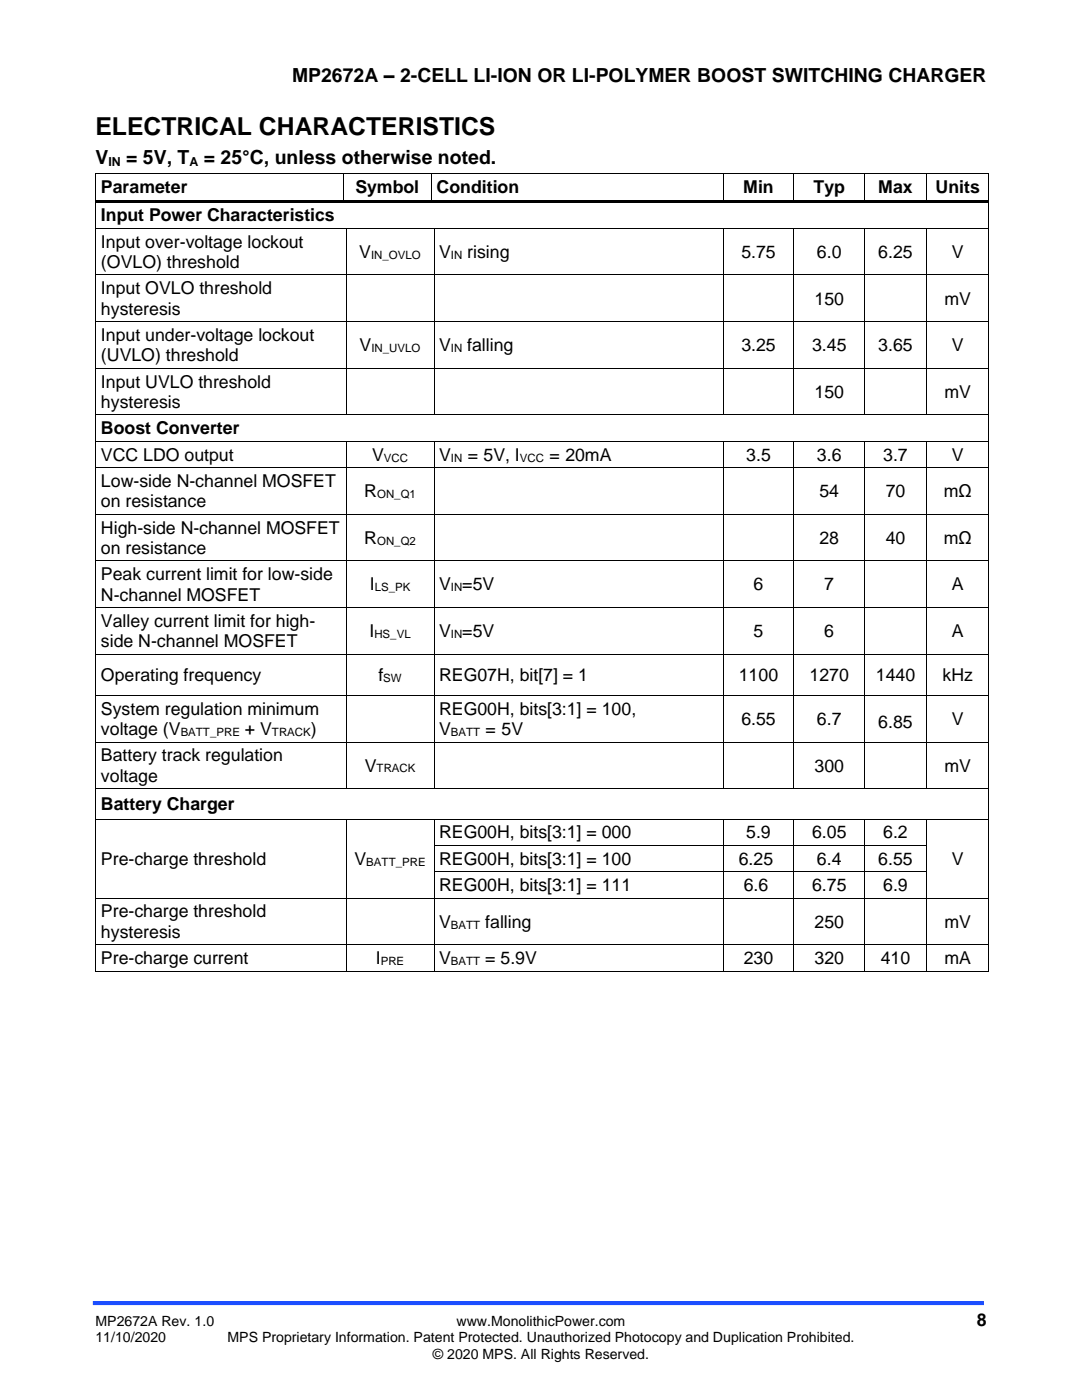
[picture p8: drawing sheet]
<svg xmlns="http://www.w3.org/2000/svg" width="216mm" height="279mm" viewBox="0 0 216 279" stroke-linecap="round" stroke-linejoin="round" font-family="sans-serif">
<defs><g id="words">
<text font-size="4.9" x="19" y="27">ELECTRICAL CHARACTERISTICS</text>
<g font-size="3.9">
<text x="58.3" y="16.3">MP2672A – 2-CELL LI-ION OR LI-POLYMER BOOST SWITCHING CHARGER</text>
<text x="19" y="32.7">V</text>
<text x="25.2" y="32.7">= 5V, T</text>
<text x="40.7" y="32.7">= 25°C, unless otherwise noted.</text>
</g>
<g font-size="3.5">
<text x="20.2" y="38.6">Parameter</text>
<text x="70.9" y="38.6">Symbol</text>
<text x="87.1" y="38.6">Condition</text>
<text x="148.3" y="38.6">Min</text>
<text x="162.3" y="38.6">Typ</text>
<text x="175.3" y="38.6">Max</text>
<text x="186.7" y="38.6">Units</text>
<text x="20.2" y="44.2">Input Power Characteristics</text>
<text x="20.2" y="49.4">Input over-voltage lockout</text>
<text x="20.2" y="53.5">(OVLO) threshold</text>
<text x="71.7" y="51.5">V</text>
<text x="87.6" y="51.5">V</text>
<text x="93.2" y="51.5">rising</text>
<text x="147.9" y="51.5">5.75</text>
<text x="163" y="51.5">6.0</text>
<text x="175.3" y="51.5">6.25</text>
<text x="189.9" y="51.5">V</text>
<text x="20.2" y="58.7">Input OVLO threshold</text>
<text x="20.2" y="62.8">hysteresis</text>
<text x="162.5" y="60.8">150</text>
<text x="188.4" y="60.8">mV</text>
<text x="20.2" y="68.1">Input under-voltage lockout</text>
<text x="71.8" y="70.1">V</text>
<text x="87.6" y="70.1">V</text>
<text x="93.2" y="70.1">falling</text>
<text x="147.9" y="70.1">3.25</text>
<text x="162" y="70.1">3.45</text>
<text x="175.3" y="70.1">3.65</text>
<text x="189.9" y="70.1">V</text>
<text x="20.2" y="72.1">(UVLO) threshold</text>
<text x="20.2" y="77.4">Input UVLO threshold</text>
<text x="20.2" y="81.4">hysteresis</text>
<text x="162.5" y="79.4">150</text>
<text x="188.4" y="79.4">mV</text>
<text x="20.2" y="86.7">Boost Converter</text>
<text x="20.2" y="91.9">VCC LDO output</text>
<text x="74.3" y="91.9">V</text>
<text x="87.6" y="91.9">V</text>
<text x="93.3" y="91.9">= 5V, I</text>
<text x="109.7" y="91.9">= 20mA</text>
<text x="148.9" y="91.9">3.5</text>
<text x="163" y="91.9">3.6</text>
<text x="176.2" y="91.9">3.7</text>
<text x="189.9" y="91.9">V</text>
<text x="20.2" y="97.2">Low-side N-channel MOSFET</text>
<text x="20.2" y="101.2">on resistance</text>
<text x="72.7" y="99.2">R</text>
<text x="163.5" y="99.2">54</text>
<text x="176.7" y="99.2">70</text>
<text x="188.3" y="99.2">mΩ</text>
<text x="20.2" y="106.5">High-side N-channel MOSFET</text>
<text x="20.2" y="110.6">on resistance</text>
<text x="72.7" y="108.5">R</text>
<text x="163.5" y="108.5">28</text>
<text x="176.7" y="108.5">40</text>
<text x="188.3" y="108.5">mΩ</text>
<text x="20.2" y="115.8">Peak current limit for low-side</text>
<text x="20.2" y="119.9">N-channel MOSFET</text>
<text x="73.8" y="117.8">I</text>
<text x="87.6" y="117.8">V =5V</text>
<text x="150.4" y="117.8">6</text>
<text x="164.5" y="117.8">7</text>
<text x="189.9" y="117.8">A</text>
<text x="20.2" y="125.1">Valley current limit for high-</text>
<text x="20.2" y="129.2">side N-channel MOSFET</text>
<text x="73.7" y="127.2">I</text>
<text x="87.6" y="127.2">V =5V</text>
<text x="150.4" y="127.2">5</text>
<text x="164.5" y="127.2">6</text>
<text x="189.9" y="127.2">A</text>
<text x="20.2" y="135.9">Operating frequency</text>
<text x="75.5" y="135.9">f</text>
<text x="87.6" y="135.9">REG07H, bit[7] = 1</text>
<text x="147.4" y="135.9">1100</text>
<text x="161.5" y="135.9">1270</text>
<text x="174.8" y="135.9">1440</text>
<text x="188.1" y="135.9">kHz</text>
<text x="20.2" y="142.6">System regulation minimum</text>
<text x="87.6" y="142.6">REG00H, bits[3:1] = 100,</text>
<text x="20.2" y="146.7">voltage (V</text>
<text x="48.9" y="146.7">+ V</text>
<text x="62" y="146.7">)</text>
<text x="87.6" y="146.7">V</text>
<text x="96.9" y="146.7">= 5V</text>
<text x="147.9" y="144.7">6.55</text>
<text x="163" y="144.7">6.7</text>
<text x="175.3" y="145.2">6.85</text>
<text x="189.9" y="144.7">V</text>
<text x="20.2" y="152">Battery track regulation</text>
<text x="72.8" y="154">V</text>
<text x="162.5" y="154">300</text>
<text x="188.4" y="154">mV</text>
<text x="20.2" y="156">voltage</text>
<text x="20.2" y="161.7">Battery Charger</text>
<text x="87.6" y="167.3">REG00H, bits[3:1] = 000</text>
<text x="148.9" y="167.3">5.9</text>
<text x="162" y="167.3">6.05</text>
<text x="176.2" y="167.3">6.2</text>
<text x="20.2" y="172.6">Pre-charge threshold</text>
<text x="70.7" y="172.6">V</text>
<text x="87.6" y="172.6">REG00H, bits[3:1] = 100</text>
<text x="147.4" y="172.6">6.25</text>
<text x="163" y="172.6">6.4</text>
<text x="175.3" y="172.6">6.55</text>
<text x="189.9" y="172.6">V</text>
<text x="87.6" y="177.9">REG00H, bits[3:1] = 111</text>
<text x="148.4" y="177.9">6.6</text>
<text x="162" y="177.9">6.75</text>
<text x="176.2" y="177.9">6.9</text>
<text x="20.2" y="183.1">Pre-charge threshold</text>
<text x="87.6" y="185.1">V</text>
<text x="96.8" y="185.1">falling</text>
<text x="162.5" y="185.1">250</text>
<text x="188.4" y="185.1">mV</text>
<text x="20.2" y="187.2">hysteresis</text>
<text x="20.2" y="192.4">Pre-charge current</text>
<text x="75" y="192.4">I</text>
<text x="87.6" y="192.4">V</text>
<text x="96.8" y="192.4">= 5.9V</text>
<text x="148.4" y="192.4">230</text>
<text x="162.5" y="192.4">320</text>
<text x="175.7" y="192.4">410</text>
<text x="188.4" y="192.4">mA</text>
<text x="194.9" y="264.5">8</text>
</g>
<g font-size="2.8">
<text x="19" y="264.5">MP2672A Rev. 1.0</text>
<text x="19" y="267.9">11/10/2020</text>
<text x="45.4" y="267.9">MPS Proprietary Information. Patent Protected. Unauthorized Photocopy and Duplication Prohibited.</text>
<text x="91.1" y="264.5">www.MonolithicPower.com</text>
<text x="86.4" y="271.2">© 2020 MPS. All Rights Reserved.</text>
</g>
<g font-size="2.5">
<text x="21.6" y="33.1">IN</text>
<text x="37.8" y="33.1">A</text>
</g>
<g font-size="2.3">
<text x="74" y="51.6">IN_OVLO</text>
<text x="90" y="51.6">IN</text>
<text x="74.1" y="70.3">IN_UVLO</text>
<text x="90" y="70.3">IN</text>
<text x="76.6" y="92.1">VCC</text>
<text x="90" y="92.1">IN</text>
<text x="103.7" y="92.1">VCC</text>
<text x="75.3" y="99.4">ON_Q1</text>
<text x="75.3" y="108.7">ON_Q2</text>
<text x="74.8" y="118">LS_PK</text>
<text x="90" y="118">IN</text>
<text x="74.7" y="127.3">HS_VL</text>
<text x="90" y="127.3">IN</text>
<text x="76.5" y="136.1">SW</text>
<text x="36.1" y="146.9">BATT_PRE</text>
<text x="54.3" y="146.9">TRACK</text>
<text x="90" y="146.9">BATT</text>
<text x="75.1" y="154.1">TRACK</text>
<text x="73.1" y="172.8">BATT_PRE</text>
<text x="90" y="185.3">BATT</text>
<text x="76" y="192.6">PRE</text>
<text x="90" y="192.6">BATT</text>
</g>
</g></defs>
<path d="M18.5 260.1h177.8" fill="none" stroke="#1c4eff" stroke-width=".8" stroke-linecap="butt"/>
<g fill="#000">
<path d="M19 34.6h.2v.7h-.2z" fill-rule="evenodd"/>
<path d="M19 34.6h.2v.2h-.2z" fill-rule="evenodd"/>
<path d="M68.4 34.8h.2v.5h-.2z" fill-rule="evenodd"/>
<path d="M68.4 34.6h.2v.2h-.2z" fill-rule="evenodd"/>
<path d="M86 34.8h.2v.5h-.2z" fill-rule="evenodd"/>
<path d="M86 34.6h.2v.2h-.2z" fill-rule="evenodd"/>
<path d="M144.2 34.8h.2v.5h-.2z" fill-rule="evenodd"/>
<path d="M144.2 34.6h.2v.2h-.2z" fill-rule="evenodd"/>
<path d="M158.3 34.8h.2v.5h-.2z" fill-rule="evenodd"/>
<path d="M158.3 34.6h.2v.2h-.2z" fill-rule="evenodd"/>
<path d="M172.4 34.8h.2v.5h-.2z" fill-rule="evenodd"/>
<path d="M172.4 34.6h.2v.2h-.2z" fill-rule="evenodd"/>
<path d="M184.8 34.8h.1v.5h-.1z" fill-rule="evenodd"/>
<path d="M184.8 34.6h.1v.2h-.1z" fill-rule="evenodd"/>
<path d="M197.2 34.6h.2v.7h-.2z" fill-rule="evenodd"/>
<path d="M197.2 34.6h.2v.2h-.2z" fill-rule="evenodd"/>
<path d="M19 39.9h.2v1h-.2z" fill-rule="evenodd"/>
<path d="M19 45.5h.2v.7h-.2z" fill-rule="evenodd"/>
<path d="M19 54.8h.2v.7h-.2z" fill-rule="evenodd"/>
<path d="M19.2 39.9h49.2v.5h-49.2z" fill-rule="evenodd"/>
<path d="M68.4 39.9h.5v.5h-.5z" fill-rule="evenodd"/>
<path d="M68.9 39.9h17.1v.5h-17.1z" fill-rule="evenodd"/>
<path d="M69 45.6h.2v.6h-.2z" fill-rule="evenodd"/>
<path d="M69 45.5h.2v.1h-.2z" fill-rule="evenodd"/>
<path d="M69 54.8h.2v.7h-.2z" fill-rule="evenodd"/>
<path d="M86 39.9h.6v.5h-.6z" fill-rule="evenodd"/>
<path d="M86.5 45.6h.2v.6h-.2z" fill-rule="evenodd"/>
<path d="M86.5 45.5h.2v.1h-.2z" fill-rule="evenodd"/>
<path d="M86.5 54.8h.2v.7h-.2z" fill-rule="evenodd"/>
<path d="M86.6 39.9h57.6v.5h-57.6z" fill-rule="evenodd"/>
<path d="M144.2 39.9h.6v.5h-.6z" fill-rule="evenodd"/>
<path d="M144.2 45.6h.2v.6h-.2z" fill-rule="evenodd"/>
<path d="M144.2 45.5h.2v.1h-.2z" fill-rule="evenodd"/>
<path d="M144.2 54.8h.2v.7h-.2z" fill-rule="evenodd"/>
<path d="M144.8 39.9h13.5v.5h-13.5z" fill-rule="evenodd"/>
<path d="M158.3 39.9h.5v.5h-.5z" fill-rule="evenodd"/>
<path d="M158.3 45.6h.2v.6h-.2z" fill-rule="evenodd"/>
<path d="M158.3 45.5h.2v.1h-.2z" fill-rule="evenodd"/>
<path d="M158.3 54.8h.2v.7h-.2z" fill-rule="evenodd"/>
<path d="M158.8 39.9h13.6v.5h-13.6z" fill-rule="evenodd"/>
<path d="M172.4 39.9h.6v.5h-.6z" fill-rule="evenodd"/>
<path d="M172.4 45.6h.2v.6h-.2z" fill-rule="evenodd"/>
<path d="M172.4 45.5h.2v.1h-.2z" fill-rule="evenodd"/>
<path d="M172.4 54.8h.2v.7h-.2z" fill-rule="evenodd"/>
<path d="M173 39.9h11.8v.5h-11.8z" fill-rule="evenodd"/>
<path d="M184.8 39.9h.5v.5h-.5z" fill-rule="evenodd"/>
<path d="M184.8 45.6h.1v.6h-.1z" fill-rule="evenodd"/>
<path d="M184.8 45.5h.1v.1h-.1z" fill-rule="evenodd"/>
<path d="M184.8 54.8h.1v.7h-.1z" fill-rule="evenodd"/>
<path d="M185.3 39.9h11.9v.5h-11.9z" fill-rule="evenodd"/>
<path d="M197.2 39.9h.2v1h-.2z" fill-rule="evenodd"/>
<path d="M197.2 45.5h.2v.7h-.2z" fill-rule="evenodd"/>
<path d="M197.2 54.8h.2v.7h-.2z" fill-rule="evenodd"/>
<path d="M19 64.1h.2v.7h-.2z" fill-rule="evenodd"/>
<path d="M19 73.4h.2v.7h-.2z" fill-rule="evenodd"/>
<path d="M69 64.1h.2v.7h-.2z" fill-rule="evenodd"/>
<path d="M69 73.4h.2v.7h-.2z" fill-rule="evenodd"/>
<path d="M86.5 64.1h.2v.7h-.2z" fill-rule="evenodd"/>
<path d="M86.5 73.4h.2v.7h-.2z" fill-rule="evenodd"/>
<path d="M144.2 64.1h.2v.7h-.2z" fill-rule="evenodd"/>
<path d="M144.2 73.4h.2v.7h-.2z" fill-rule="evenodd"/>
<path d="M158.3 64.1h.2v.7h-.2z" fill-rule="evenodd"/>
<path d="M158.3 73.4h.2v.7h-.2z" fill-rule="evenodd"/>
<path d="M172.4 64.1h.2v.7h-.2z" fill-rule="evenodd"/>
<path d="M172.4 73.4h.2v.7h-.2z" fill-rule="evenodd"/>
<path d="M184.8 64.1h.1v.7h-.1z" fill-rule="evenodd"/>
<path d="M184.8 73.4h.1v.7h-.1z" fill-rule="evenodd"/>
<path d="M197.2 64.1h.2v.7h-.2z" fill-rule="evenodd"/>
<path d="M197.2 73.4h.2v.7h-.2z" fill-rule="evenodd"/>
<path d="M19 82.7h.2v.7h-.2z" fill-rule="evenodd"/>
<path d="M19 88h.2v.7h-.2z" fill-rule="evenodd"/>
<path d="M19 93.2h.2v.7h-.2z" fill-rule="evenodd"/>
<path d="M69 82.7h.2v.2h-.2z" fill-rule="evenodd"/>
<path d="M69 88.1h.2v.6h-.2z" fill-rule="evenodd"/>
<path d="M69 88h.2v.1h-.2z" fill-rule="evenodd"/>
<path d="M69 93.2h.2v.7h-.2z" fill-rule="evenodd"/>
<path d="M86.5 82.7h.2v.2h-.2z" fill-rule="evenodd"/>
<path d="M86.5 88.1h.2v.6h-.2z" fill-rule="evenodd"/>
<path d="M86.5 88h.2v.1h-.2z" fill-rule="evenodd"/>
<path d="M86.5 93.2h.2v.7h-.2z" fill-rule="evenodd"/>
<path d="M144.2 82.7h.2v.2h-.2z" fill-rule="evenodd"/>
<path d="M144.2 88.1h.2v.6h-.2z" fill-rule="evenodd"/>
<path d="M144.2 88h.2v.1h-.2z" fill-rule="evenodd"/>
<path d="M144.2 93.2h.2v.7h-.2z" fill-rule="evenodd"/>
<path d="M158.3 82.7h.2v.2h-.2z" fill-rule="evenodd"/>
<path d="M158.3 88.1h.2v.6h-.2z" fill-rule="evenodd"/>
<path d="M158.3 88h.2v.1h-.2z" fill-rule="evenodd"/>
<path d="M158.3 93.2h.2v.7h-.2z" fill-rule="evenodd"/>
<path d="M172.4 82.7h.2v.2h-.2z" fill-rule="evenodd"/>
<path d="M172.4 88.1h.2v.6h-.2z" fill-rule="evenodd"/>
<path d="M172.4 88h.2v.1h-.2z" fill-rule="evenodd"/>
<path d="M172.4 93.2h.2v.7h-.2z" fill-rule="evenodd"/>
<path d="M184.8 82.7h.1v.2h-.1z" fill-rule="evenodd"/>
<path d="M184.8 88.1h.1v.6h-.1z" fill-rule="evenodd"/>
<path d="M184.8 88h.1v.1h-.1z" fill-rule="evenodd"/>
<path d="M184.8 93.2h.1v.7h-.1z" fill-rule="evenodd"/>
<path d="M197.2 82.7h.2v.7h-.2z" fill-rule="evenodd"/>
<path d="M197.2 88h.2v.7h-.2z" fill-rule="evenodd"/>
<path d="M197.2 93.2h.2v.7h-.2z" fill-rule="evenodd"/>
<path d="M19 102.6h.2v.7h-.2z" fill-rule="evenodd"/>
<path d="M19 111.9h.2v.7h-.2z" fill-rule="evenodd"/>
<path d="M69 102.6h.2v.7h-.2z" fill-rule="evenodd"/>
<path d="M69 111.9h.2v.7h-.2z" fill-rule="evenodd"/>
<path d="M86.5 102.6h.2v.7h-.2z" fill-rule="evenodd"/>
<path d="M86.5 111.9h.2v.7h-.2z" fill-rule="evenodd"/>
<path d="M144.2 102.6h.2v.7h-.2z" fill-rule="evenodd"/>
<path d="M144.2 111.9h.2v.7h-.2z" fill-rule="evenodd"/>
<path d="M158.3 102.6h.2v.7h-.2z" fill-rule="evenodd"/>
<path d="M158.3 111.9h.2v.7h-.2z" fill-rule="evenodd"/>
<path d="M172.4 102.6h.2v.7h-.2z" fill-rule="evenodd"/>
<path d="M172.4 111.9h.2v.7h-.2z" fill-rule="evenodd"/>
<path d="M184.8 102.6h.1v.7h-.1z" fill-rule="evenodd"/>
<path d="M184.8 111.9h.1v.7h-.1z" fill-rule="evenodd"/>
<path d="M197.2 102.6h.2v.7h-.2z" fill-rule="evenodd"/>
<path d="M197.2 111.9h.2v.7h-.2z" fill-rule="evenodd"/>
<path d="M19 121.2h.2v.7h-.2z" fill-rule="evenodd"/>
<path d="M19 130.5h.2v.7h-.2z" fill-rule="evenodd"/>
<path d="M19 138.7h.2v.7h-.2z" fill-rule="evenodd"/>
<path d="M69 121.2h.2v.7h-.2z" fill-rule="evenodd"/>
<path d="M69 130.5h.2v.7h-.2z" fill-rule="evenodd"/>
<path d="M69 138.7h.2v.7h-.2z" fill-rule="evenodd"/>
<path d="M86.5 121.2h.2v.7h-.2z" fill-rule="evenodd"/>
<path d="M86.5 130.5h.2v.7h-.2z" fill-rule="evenodd"/>
<path d="M86.5 138.7h.2v.7h-.2z" fill-rule="evenodd"/>
<path d="M144.2 121.2h.2v.7h-.2z" fill-rule="evenodd"/>
<path d="M144.2 130.5h.2v.7h-.2z" fill-rule="evenodd"/>
<path d="M144.2 138.7h.2v.7h-.2z" fill-rule="evenodd"/>
<path d="M158.3 121.2h.2v.7h-.2z" fill-rule="evenodd"/>
<path d="M158.3 130.5h.2v.7h-.2z" fill-rule="evenodd"/>
<path d="M158.3 138.7h.2v.7h-.2z" fill-rule="evenodd"/>
<path d="M172.4 121.2h.2v.7h-.2z" fill-rule="evenodd"/>
<path d="M172.4 130.5h.2v.7h-.2z" fill-rule="evenodd"/>
<path d="M172.4 138.7h.2v.7h-.2z" fill-rule="evenodd"/>
<path d="M184.8 121.2h.1v.7h-.1z" fill-rule="evenodd"/>
<path d="M184.8 130.5h.1v.7h-.1z" fill-rule="evenodd"/>
<path d="M184.8 138.7h.1v.7h-.1z" fill-rule="evenodd"/>
<path d="M197.2 121.2h.2v.7h-.2z" fill-rule="evenodd"/>
<path d="M197.2 130.5h.2v.7h-.2z" fill-rule="evenodd"/>
<path d="M197.2 138.7h.2v.7h-.2z" fill-rule="evenodd"/>
<path d="M19 148h.2v.7h-.2z" fill-rule="evenodd"/>
<path d="M19 157.3h.2v.7h-.2z" fill-rule="evenodd"/>
<path d="M69 148h.2v.7h-.2z" fill-rule="evenodd"/>
<path d="M69 157.3h.2v.2h-.2z" fill-rule="evenodd"/>
<path d="M86.5 148h.2v.7h-.2z" fill-rule="evenodd"/>
<path d="M86.5 157.3h.2v.2h-.2z" fill-rule="evenodd"/>
<path d="M144.2 148h.2v.7h-.2z" fill-rule="evenodd"/>
<path d="M144.2 157.3h.2v.2h-.2z" fill-rule="evenodd"/>
<path d="M158.3 148h.2v.7h-.2z" fill-rule="evenodd"/>
<path d="M158.3 157.3h.2v.2h-.2z" fill-rule="evenodd"/>
<path d="M172.4 148h.2v.7h-.2z" fill-rule="evenodd"/>
<path d="M172.4 157.3h.2v.2h-.2z" fill-rule="evenodd"/>
<path d="M184.8 148h.1v.7h-.1z" fill-rule="evenodd"/>
<path d="M184.8 157.3h.1v.2h-.1z" fill-rule="evenodd"/>
<path d="M197.2 148h.2v.7h-.2z" fill-rule="evenodd"/>
<path d="M197.2 157.3h.2v.7h-.2z" fill-rule="evenodd"/>
<path d="M19 163.4h.2v.7h-.2z" fill-rule="evenodd"/>
<path d="M19 168.6h.2v.7h-.2z" fill-rule="evenodd"/>
<path d="M19 173.9h.2v.7h-.2z" fill-rule="evenodd"/>
<path d="M19 179.2h.2v.7h-.2z" fill-rule="evenodd"/>
<path d="M69 163.6h.2v.5h-.2z" fill-rule="evenodd"/>
<path d="M69 163.4h.2v.2h-.2z" fill-rule="evenodd"/>
<path d="M69 168.6h.2v.7h-.2z" fill-rule="evenodd"/>
<path d="M69 173.9h.2v.7h-.2z" fill-rule="evenodd"/>
<path d="M69 179.2h.2v.7h-.2z" fill-rule="evenodd"/>
<path d="M86.5 163.6h.2v.5h-.2z" fill-rule="evenodd"/>
<path d="M86.5 163.4h.2v.2h-.2z" fill-rule="evenodd"/>
<path d="M86.5 168.6h.2v.7h-.2z" fill-rule="evenodd"/>
<path d="M86.5 173.9h.2v.7h-.2z" fill-rule="evenodd"/>
<path d="M86.5 179.2h.2v.7h-.2z" fill-rule="evenodd"/>
<path d="M144.2 163.6h.2v.5h-.2z" fill-rule="evenodd"/>
<path d="M144.2 163.4h.2v.2h-.2z" fill-rule="evenodd"/>
<path d="M144.2 168.6h.2v.7h-.2z" fill-rule="evenodd"/>
<path d="M144.2 173.9h.2v.7h-.2z" fill-rule="evenodd"/>
<path d="M144.2 179.2h.2v.7h-.2z" fill-rule="evenodd"/>
<path d="M158.3 163.6h.2v.5h-.2z" fill-rule="evenodd"/>
<path d="M158.3 163.4h.2v.2h-.2z" fill-rule="evenodd"/>
<path d="M158.3 168.6h.2v.7h-.2z" fill-rule="evenodd"/>
<path d="M158.3 173.9h.2v.7h-.2z" fill-rule="evenodd"/>
<path d="M158.3 179.2h.2v.7h-.2z" fill-rule="evenodd"/>
<path d="M172.4 163.6h.2v.5h-.2z" fill-rule="evenodd"/>
<path d="M172.4 163.4h.2v.2h-.2z" fill-rule="evenodd"/>
<path d="M172.4 168.6h.2v.7h-.2z" fill-rule="evenodd"/>
<path d="M172.4 173.9h.2v.7h-.2z" fill-rule="evenodd"/>
<path d="M172.4 179.2h.2v.7h-.2z" fill-rule="evenodd"/>
<path d="M184.8 163.6h.1v.5h-.1z" fill-rule="evenodd"/>
<path d="M184.8 163.4h.1v.2h-.1z" fill-rule="evenodd"/>
<path d="M184.8 168.6h.1v.7h-.1z" fill-rule="evenodd"/>
<path d="M184.8 173.9h.1v.7h-.1z" fill-rule="evenodd"/>
<path d="M184.8 179.2h.1v.7h-.1z" fill-rule="evenodd"/>
<path d="M197.2 163.4h.2v.7h-.2z" fill-rule="evenodd"/>
<path d="M197.2 168.6h.2v.7h-.2z" fill-rule="evenodd"/>
<path d="M197.2 173.9h.2v.7h-.2z" fill-rule="evenodd"/>
<path d="M197.2 179.2h.2v.7h-.2z" fill-rule="evenodd"/>
<path d="M19 188.5h.2v.7h-.2z" fill-rule="evenodd"/>
<path d="M19 193.7h.2v.2h-.2z" fill-rule="evenodd"/>
<path d="M19 193.7h.2v.2h-.2z" fill-rule="evenodd"/>
<path d="M69 188.5h.2v.7h-.2z" fill-rule="evenodd"/>
<path d="M69 193.7h.2v.2h-.2z" fill-rule="evenodd"/>
<path d="M86.5 188.5h.2v.7h-.2z" fill-rule="evenodd"/>
<path d="M86.5 193.7h.2v.2h-.2z" fill-rule="evenodd"/>
<path d="M144.2 188.5h.2v.7h-.2z" fill-rule="evenodd"/>
<path d="M144.2 193.7h.2v.2h-.2z" fill-rule="evenodd"/>
<path d="M158.3 188.5h.2v.7h-.2z" fill-rule="evenodd"/>
<path d="M158.3 193.7h.2v.2h-.2z" fill-rule="evenodd"/>
<path d="M172.4 188.5h.2v.7h-.2z" fill-rule="evenodd"/>
<path d="M172.4 193.7h.2v.2h-.2z" fill-rule="evenodd"/>
<path d="M184.8 188.5h.1v.7h-.1z" fill-rule="evenodd"/>
<path d="M184.8 193.7h.1v.2h-.1z" fill-rule="evenodd"/>
<path d="M197.2 188.5h.2v.7h-.2z" fill-rule="evenodd"/>
<path d="M197.2 193.7h.2v.2h-.2z" fill-rule="evenodd"/>
<path d="M197.2 193.7h.2v.2h-.2z" fill-rule="evenodd"/>
</g>
<g fill="none" stroke="#000" stroke-width=".2">
<path d="M19.1 35.3v4.6M19.2 34.7h49.2M68.5 35.3v4.6M68.6 34.7h17.4M86.1 35.3v4.6M86.2 34.7h58M144.3 35.3v4.6M144.4 34.7h13.9M158.4 35.3v4.6M158.5 34.7h13.9M172.5 35.3v4.6M172.6 34.7h12.2"/>
<path d="M184.9 35.3v4.6M184.9 34.7h12.3M197.3 35.3v4.6M19.1 40.9v4.6M19.1 46.2v8.6M19.1 55.5v8.6M19.2 45.6h49.8M19.2 54.9h49.8M69.1 46.2v8.6M69.1 55.5v8.6M69.2 45.6h17.3M69.2 54.9h17.3"/>
<path d="M86.6 46.2v8.6M86.6 55.5v8.6M86.7 45.6h57.5M86.7 54.9h57.5M144.3 46.2v8.6M144.3 55.5v8.6M144.4 45.6h13.9M144.4 54.9h13.9M158.4 46.2v8.6M158.4 55.5v8.6M158.5 45.6h13.9M158.5 54.9h13.9"/>
<path d="M172.5 46.2v8.6M172.5 55.5v8.6M172.6 45.6h12.2M172.6 54.9h12.2M184.9 46.2v8.6M184.9 55.5v8.6M184.9 45.6h12.3M184.9 54.9h12.3M197.3 40.9v4.6M197.3 46.2v8.6M197.3 55.5v8.6M19.1 64.8v8.6"/>
<path d="M19.1 74.1v8.6M19.2 64.2h49.8M19.2 73.5h49.8M69.1 64.8v8.6M69.1 74.1v8.6M69.2 64.2h17.3M69.2 73.5h17.3M86.6 64.8v8.6M86.6 74.1v8.6M86.7 64.2h57.5M86.7 73.5h57.5M144.3 64.8v8.6"/>
<path d="M144.3 74.1v8.6M144.4 64.2h13.9M144.4 73.5h13.9M158.4 64.8v8.6M158.4 74.1v8.6M158.5 64.2h13.9M158.5 73.5h13.9M172.5 64.8v8.6M172.5 74.1v8.6M172.6 64.2h12.2M172.6 73.5h12.2M184.9 64.8v8.6"/>
<path d="M184.9 74.1v8.6M184.9 64.2h12.3M184.9 73.5h12.3M197.3 64.8v8.6M197.3 74.1v8.6M19.1 83.4v4.6M19.1 88.7v4.5M19.1 93.9v8.7M19.2 82.8h49.8M19.2 88.1h49.8M19.2 93.3h49.8M69.1 88.7v4.5"/>
<path d="M69.1 93.9v8.7M69.2 82.8h17.3M69.2 88.1h17.3M69.2 93.3h17.3M86.6 88.7v4.5M86.6 93.9v8.7M86.7 82.8h57.5M86.7 88.1h57.5M86.7 93.3h57.5M144.3 88.7v4.5M144.3 93.9v8.7M144.4 82.8h13.9"/>
<path d="M144.4 88.1h13.9M144.4 93.3h13.9M158.4 88.7v4.5M158.4 93.9v8.7M158.5 82.8h13.9M158.5 88.1h13.9M158.5 93.3h13.9M172.5 88.7v4.5M172.5 93.9v8.7M172.6 82.8h12.2M172.6 88.1h12.2M172.6 93.3h12.2"/>
<path d="M184.9 88.7v4.5M184.9 93.9v8.7M184.9 82.8h12.3M184.9 88.1h12.3M184.9 93.3h12.3M197.3 83.4v4.6M197.3 88.7v4.5M197.3 93.9v8.7M19.1 103.3v8.6M19.1 112.6v8.6M19.2 102.6h49.8M19.2 112h49.8"/>
<path d="M69.1 103.3v8.6M69.1 112.6v8.6M69.2 102.6h17.3M69.2 112h17.3M86.6 103.3v8.6M86.6 112.6v8.6M86.7 102.6h57.5M86.7 112h57.5M144.3 103.3v8.6M144.3 112.6v8.6M144.4 102.6h13.9M144.4 112h13.9"/>
<path d="M158.4 103.3v8.6M158.4 112.6v8.6M158.5 102.6h13.9M158.5 112h13.9M172.5 103.3v8.6M172.5 112.6v8.6M172.6 102.6h12.2M172.6 112h12.2M184.9 103.3v8.6M184.9 112.6v8.6M184.9 102.6h12.3M184.9 112h12.3"/>
<path d="M197.3 103.3v8.6M197.3 112.6v8.6M19.1 121.9v8.6M19.1 131.2v7.5M19.1 139.4v8.6M19.2 121.3h49.8M19.2 130.6h49.8M19.2 138.8h49.8M69.1 121.9v8.6M69.1 131.2v7.5M69.1 139.4v8.6M69.2 121.3h17.3"/>
<path d="M69.2 130.6h17.3M69.2 138.8h17.3M86.6 121.9v8.6M86.6 131.2v7.5M86.6 139.4v8.6M86.7 121.3h57.5M86.7 130.6h57.5M86.7 138.8h57.5M144.3 121.9v8.6M144.3 131.2v7.5M144.3 139.4v8.6M144.4 121.3h13.9"/>
<path d="M144.4 130.6h13.9M144.4 138.8h13.9M158.4 121.9v8.6M158.4 131.2v7.5M158.4 139.4v8.6M158.5 121.3h13.9M158.5 130.6h13.9M158.5 138.8h13.9M172.5 121.9v8.6M172.5 131.2v7.5M172.5 139.4v8.6M172.6 121.3h12.2"/>
<path d="M172.6 130.6h12.2M172.6 138.8h12.2M184.9 121.9v8.6M184.9 131.2v7.5M184.9 139.4v8.6M184.9 121.3h12.3M184.9 130.6h12.3M184.9 138.8h12.3M197.3 121.9v8.6M197.3 131.2v7.5M197.3 139.4v8.6M19.1 148.7v8.6"/>
<path d="M19.1 158v5.4M19.2 148.1h49.8M19.2 157.4h49.8M69.1 148.7v8.6M69.2 148.1h17.3M69.2 157.4h17.3M86.6 148.7v8.6M86.7 148.1h57.5M86.7 157.4h57.5M144.3 148.7v8.6M144.4 148.1h13.9M144.4 157.4h13.9"/>
<path d="M158.4 148.7v8.6M158.5 148.1h13.9M158.5 157.4h13.9M172.5 148.7v8.6M172.6 148.1h12.2M172.6 157.4h12.2M184.9 148.7v8.6M184.9 148.1h12.3M184.9 157.4h12.3M197.3 148.7v8.6M197.3 158v5.4M19.1 164.1v4.5"/>
<path d="M19.1 169.3v4.6M19.1 174.6v4.6M19.1 179.9v8.6M19.2 163.5h49.8M19.2 179.3h49.8M69.1 164.1v4.5M69.1 169.3v4.6M69.1 174.6v4.6M69.1 179.9v8.6M69.2 163.5h17.3M69.2 179.3h17.3M86.6 164.1v4.5"/>
<path d="M86.6 169.3v4.6M86.6 174.6v4.6M86.6 179.9v8.6M86.7 163.5h57.5M86.7 168.7h57.5M86.7 174h57.5M86.7 179.3h57.5M144.3 164.1v4.5M144.3 169.3v4.6M144.3 174.6v4.6M144.3 179.9v8.6M144.4 163.5h13.9"/>
<path d="M144.4 168.7h13.9M144.4 174h13.9M144.4 179.3h13.9M158.4 164.1v4.5M158.4 169.3v4.6M158.4 174.6v4.6M158.4 179.9v8.6M158.5 163.5h13.9M158.5 168.7h13.9M158.5 174h13.9M158.5 179.3h13.9M172.5 164.1v4.5"/>
<path d="M172.5 169.3v4.6M172.5 174.6v4.6M172.5 179.9v8.6M172.6 163.5h12.2M172.6 168.7h12.2M172.6 174h12.2M172.6 179.3h12.2M184.9 164.1v4.5M184.9 169.3v4.6M184.9 174.6v4.6M184.9 179.9v8.6M184.9 163.5h12.3"/>
<path d="M184.9 179.3h12.3M197.3 164.1v4.5M197.3 169.3v4.6M197.3 174.6v4.6M197.3 179.9v8.6M19.1 189.2v4.5M19.2 188.6h49.8M19.2 193.8h49.8M69.1 189.2v4.5M69.2 188.6h17.3M69.2 193.8h17.3M86.6 189.2v4.5"/>
<path d="M86.7 188.6h57.5M86.7 193.8h57.5M144.3 189.2v4.5M144.4 188.6h13.9M144.4 193.8h13.9M158.4 189.2v4.5M158.5 188.6h13.9M158.5 193.8h13.9M172.5 189.2v4.5M172.6 188.6h12.2M172.6 193.8h12.2M184.9 189.2v4.5"/>
<path d="M184.9 188.6h12.3M184.9 193.8h12.3M197.3 189.2v4.5"/>
</g>
<use href="#words"/>
</svg>
